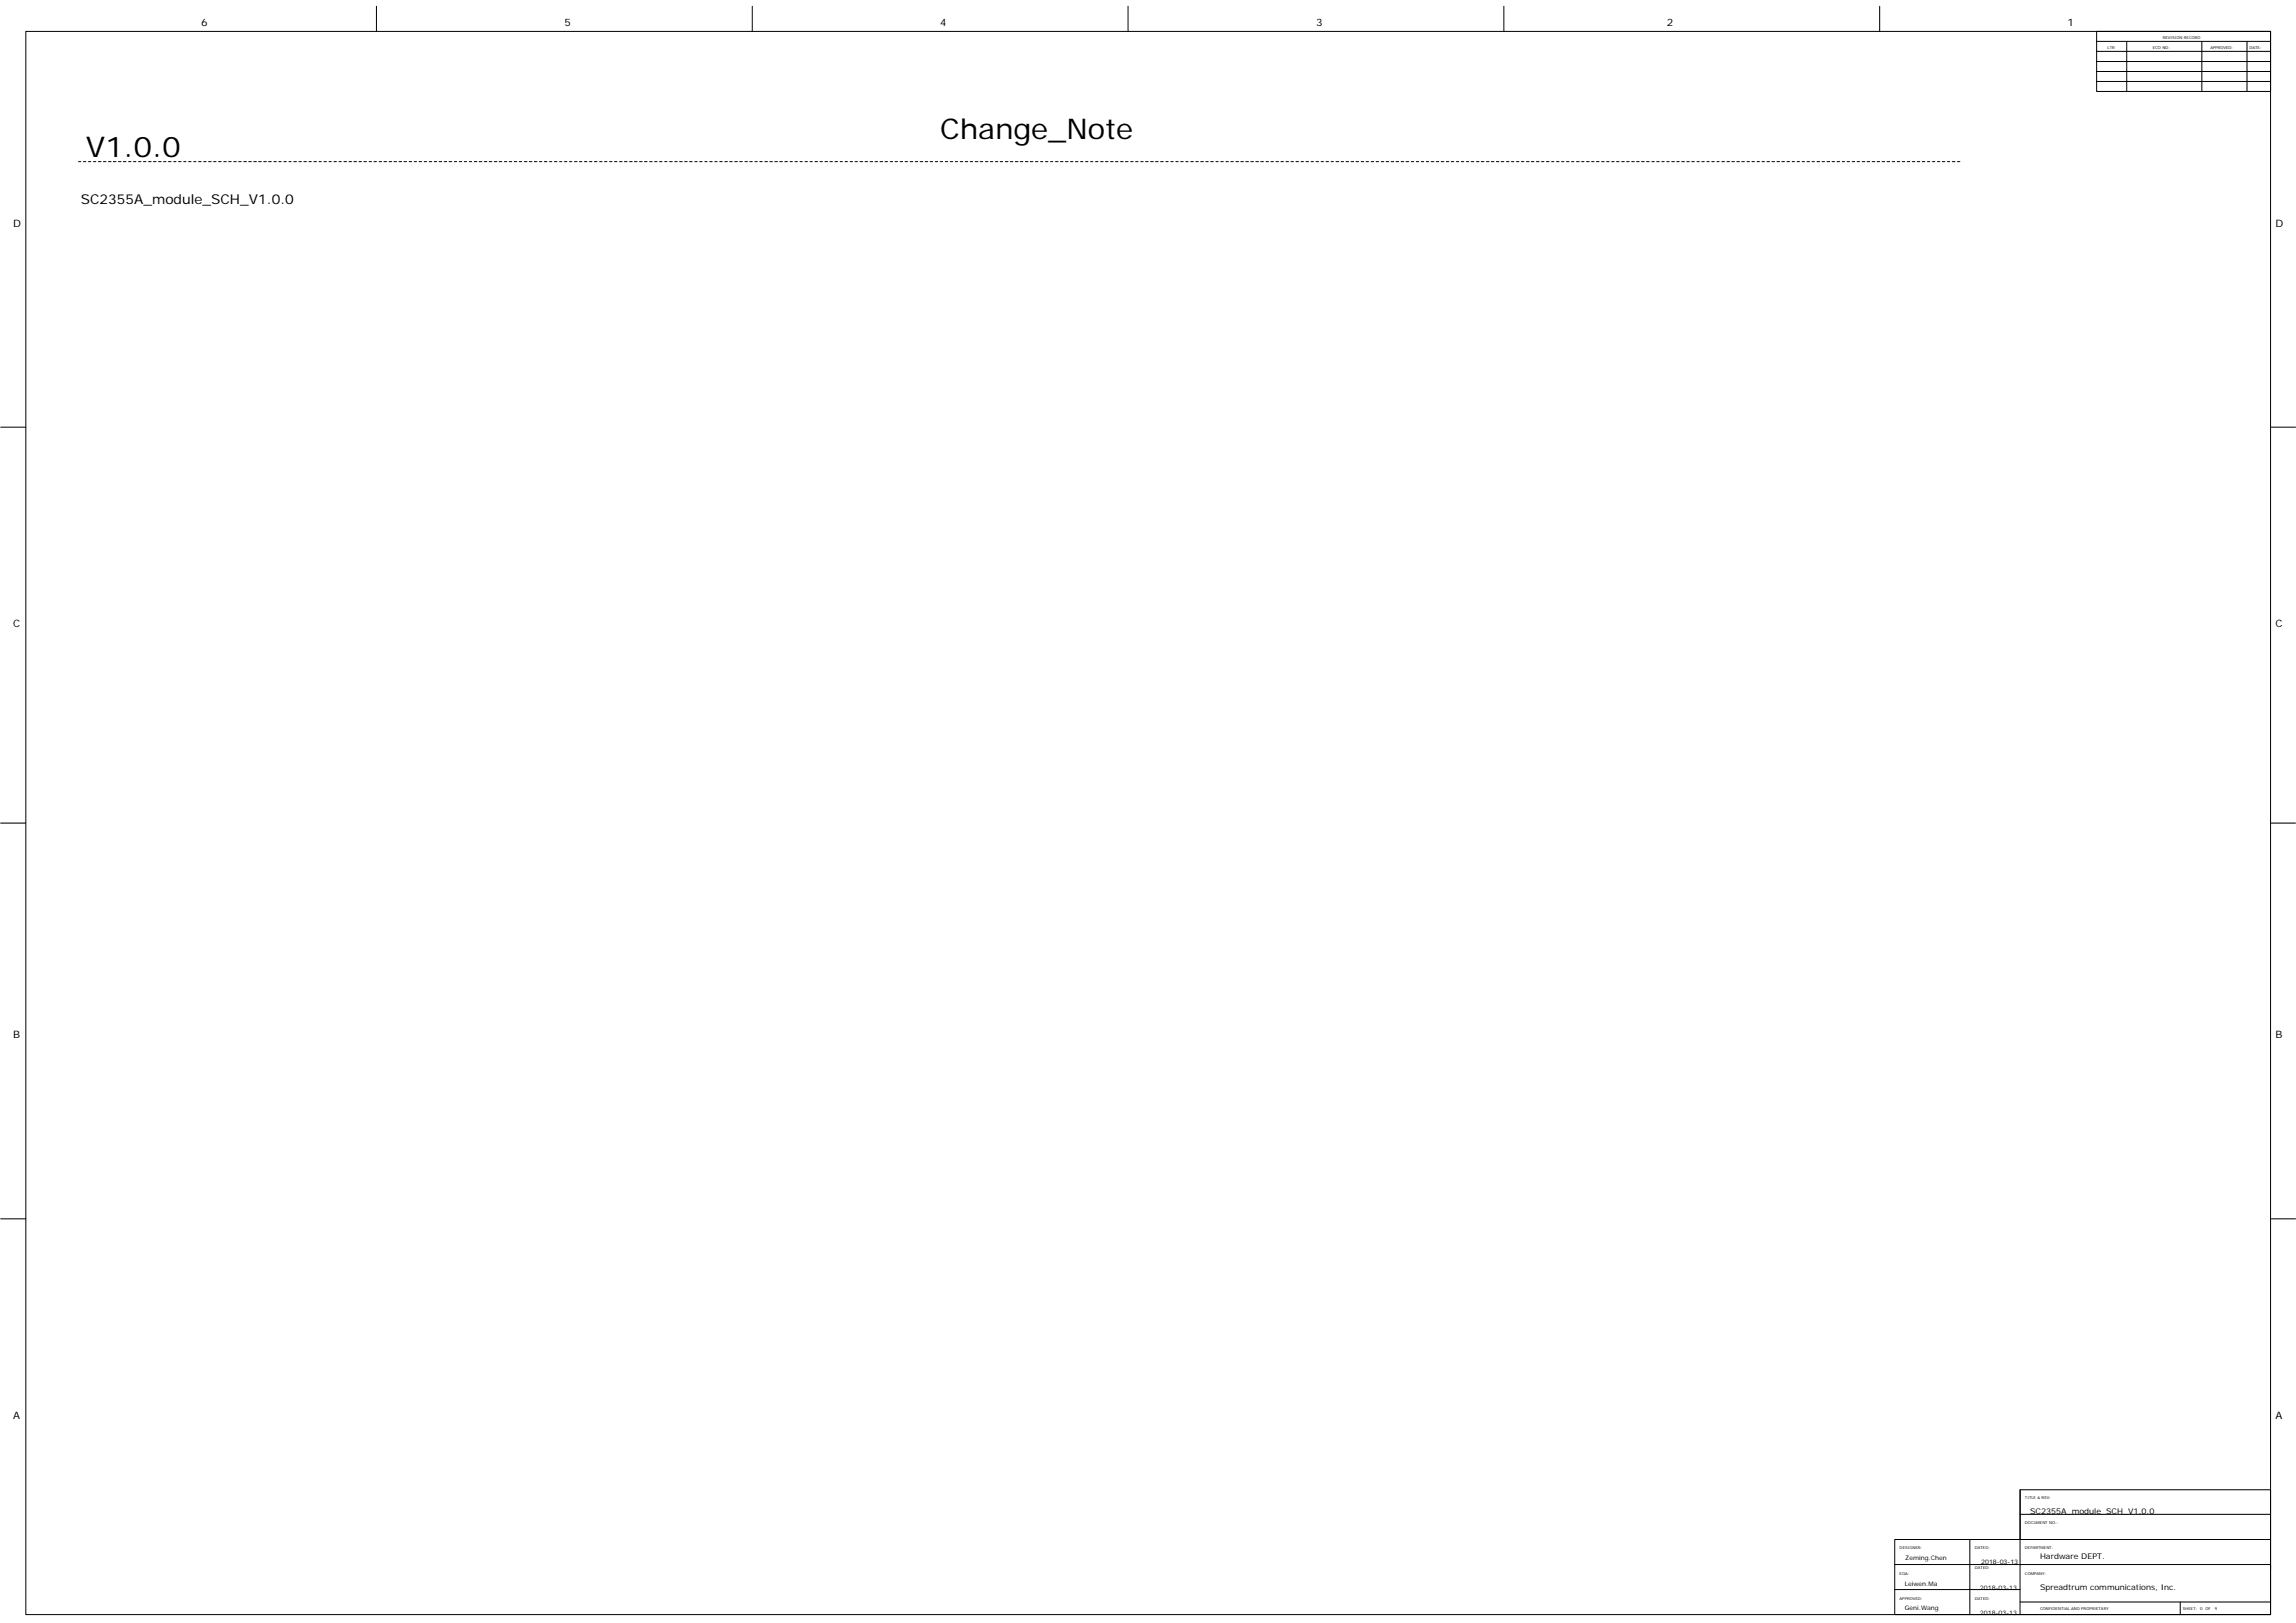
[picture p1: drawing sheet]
<svg xmlns="http://www.w3.org/2000/svg" width="297mm" height="210mm" viewBox="0 0 297 210" stroke-linecap="round" stroke-linejoin="round" font-family="sans-serif">
<defs><g id="words">
<g font-size="3.7">
<text x="121.6" y="18">Change_Note</text>
<text x="11.1" y="20.3">V1.0.0</text>
</g>
<text font-size="1.8" x="10.5" y="26.4">SC2355A_module_SCH_V1.0.0</text>
<g font-size="1.3">
<text x="26" y="3.4">6</text>
<text x="73" y="3.4">5</text>
<text x="121.6" y="3.4">4</text>
<text x="170.3" y="3.4">3</text>
<text x="215.6" y="3.4">2</text>
<text x="267.5" y="3.4">1</text>
<text x="1.7" y="29.3">D</text>
<text x="294.4" y="29.3">D</text>
<text x="1.7" y="81.2">C</text>
<text x="294.4" y="81.2">C</text>
<text x="1.7" y="134.3">B</text>
<text x="294.4" y="134.3">B</text>
<text x="1.7" y="183.6">A</text>
<text x="294.4" y="183.6">A</text>
</g>
<g font-size="1">
<text x="262.6" y="195.9">SC2355A_module_SCH_V1.0.0</text>
<text x="263.9" y="201.8">Hardware DEPT.</text>
<text x="263.9" y="205.7">Spreadtrum communications, Inc.</text>
</g>
<g font-size=".8">
<text x="246.5" y="201.9">Zeming.Chen</text>
<text x="256.3" y="202.3">2018-03-13</text>
<text x="246.4" y="205.1">Leiwen.Ma</text>
<text x="246.4" y="208.2">Geni.Wang</text>
<text x="256.2" y="205.7">2018-03-13</text>
<text x="256.2" y="208.9">2018-03-13</text>
</g>
<g font-size=".5">
<text x="279.8" y="5">REVISION RECORD</text>
<text x="272.7" y="6.3">LTR</text>
<text x="278.5" y="6.3">ECO NO:</text>
<text x="286" y="6.3">APPROVED:</text>
<text x="291" y="6.3">DATE:</text>
<text x="262" y="194">TITLE &amp; REV:</text>
<text x="262" y="197.2">DOCUMENT NO.:</text>
<text x="245.8" y="200.5">DESIGNER:</text>
<text x="245.8" y="203.7">EQA:</text>
<text x="255.5" y="200.5">DATED:</text>
<text x="255.5" y="203.1">DATED:</text>
<text x="262" y="200.5">DEPARTMENT:</text>
<text x="262" y="203.7">COMPANY:</text>
<text x="245.8" y="206.9">APPROVED:</text>
<text x="255.5" y="206.9">DATED:</text>
<text x="263.9" y="208.2">CONFIDENTIAL AND PROPRIETARY</text>
<text x="282.4" y="208.2">SHEET:</text>
<text x="284.7" y="208.2">0 OF</text>
<text x="286.6" y="208.2">9</text>
</g>
</g></defs>
<g fill="none" stroke="#000" stroke-width=".13">
<path d="M3.3 4.1h290.4v204.8h-290.4zM48.7 .8v3.3M97.3 .8v3.3M145.9 .8v3.3M194.6 .8v3.3M243.2 .8v3.3M271.2 4.1h22.5v7.7h-22.5zM271.2 8h22.5M271.2 5.4h22.5M271.2 6.6h22.5M271.2 9.2h22.5M271.2 10.5h22.5"/>
<path d="M275.1 5.4v6.4M284.9 5.4v6.4M290.7 5.4v6.4M10.2 20.9h.3M10.8 20.9h.3M11.4 20.9h.3M12.1 20.9h.3M12.7 20.9h.4M13.4 20.9h.3M14 20.9h.4M14.7 20.9h.3M15.3 20.9h.4"/>
<path d="M16 20.9h.3M16.6 20.9h.4M17.3 20.9h.3M17.9 20.9h.3M18.6 20.9h.3M19.2 20.9h.4M19.9 20.9h.3M20.5 20.9h.3M21.2 20.9h.3M21.8 20.9h.3M22.5 20.9h.3M23.1 20.9h.3"/>
<path d="M23.8 20.9h.3M24.4 20.9h.3M25.1 20.9h.3M25.7 20.9h.3M26.3 20.9h.4M27 20.9h.3M27.6 20.9h.4M28.3 20.9h.3M29 20.9h.3M29.6 20.9h.3M30.2 20.9h.4M30.9 20.9h.3"/>
<path d="M31.5 20.9h.4M32.2 20.9h.3M32.8 20.9h.4M33.5 20.9h.3M34.1 20.9h.4M34.8 20.9h.3M35.4 20.9h.3M36.1 20.9h.3M36.7 20.9h.3M37.4 20.9h.3M38 20.9h.4M38.7 20.9h.3"/>
<path d="M39.3 20.9h.3M40 20.9h.3M40.6 20.9h.3M41.3 20.9h.3M41.9 20.9h.3M42.6 20.9h.3M43.2 20.9h.3M43.9 20.9h.3M44.5 20.9h.3M45.1 20.9h.4M45.8 20.9h.3M46.4 20.9h.4"/>
<path d="M47.1 20.9h.3M47.7 20.9h.4M48.4 20.9h.3M49 20.9h.4M49.7 20.9h.3M50.3 20.9h.4M51 20.9h.3M51.6 20.9h.4M52.3 20.9h.3M52.9 20.9h.4M53.6 20.9h.3M54.2 20.9h.3"/>
<path d="M54.9 20.9h.3M55.5 20.9h.4M56.2 20.9h.3M56.8 20.9h.3M57.5 20.9h.3M58.1 20.9h.3M58.8 20.9h.3M59.4 20.9h.3M60.1 20.9h.3M60.7 20.9h.3M61.4 20.9h.3M62 20.9h.3"/>
<path d="M62.7 20.9h.3M63.3 20.9h.3M63.9 20.9h.4M64.6 20.9h.3M65.3 20.9h.3M65.9 20.9h.3M66.5 20.9h.4M67.2 20.9h.3M67.8 20.9h.4M68.5 20.9h.3M69.1 20.9h.4M69.8 20.9h.3"/>
<path d="M70.4 20.9h.4M71.1 20.9h.3M71.7 20.9h.3M72.4 20.9h.3M73 20.9h.3M73.7 20.9h.3M74.3 20.9h.4M75 20.9h.3M75.6 20.9h.3M76.3 20.9h.3M76.9 20.9h.3M77.6 20.9h.3"/>
<path d="M78.2 20.9h.3M78.9 20.9h.3M79.5 20.9h.3M80.2 20.9h.3M80.8 20.9h.3M81.4 20.9h.4M82.1 20.9h.3M82.7 20.9h.4M83.4 20.9h.3M84 20.9h.4M84.7 20.9h.3M85.3 20.9h.4"/>
<path d="M86 20.9h.3M86.6 20.9h.4M87.3 20.9h.3M87.9 20.9h.4M88.6 20.9h.3M89.2 20.9h.4M89.9 20.9h.3M90.5 20.9h.3M91.2 20.9h.3M91.8 20.9h.3M92.5 20.9h.3M93.1 20.9h.3"/>
<path d="M93.8 20.9h.3M94.4 20.9h.3M95.1 20.9h.3M95.7 20.9h.3M96.4 20.9h.3M97 20.9h.3M97.7 20.9h.3M98.3 20.9h.3M99 20.9h.3M99.6 20.9h.3M100.2 20.9h.4M100.9 20.9h.3"/>
<path d="M101.5 20.9h.4M102.2 20.9h.3M102.8 20.9h.4M103.5 20.9h.3M104.1 20.9h.4M104.8 20.9h.3M105.4 20.9h.4M106.1 20.9h.3M106.7 20.9h.4M107.4 20.9h.3M108 20.9h.3M108.7 20.9h.3"/>
<path d="M109.3 20.9h.3M110 20.9h.3M110.6 20.9h.3M111.3 20.9h.3M111.9 20.9h.3M112.6 20.9h.3M113.2 20.9h.3M113.9 20.9h.3M114.5 20.9h.3M115.2 20.9h.3M115.8 20.9h.3M116.5 20.9h.3"/>
<path d="M117.1 20.9h.3M117.7 20.9h.4M118.4 20.9h.3M119 20.9h.4M119.7 20.9h.3M120.3 20.9h.4M121 20.9h.3M121.6 20.9h.4M122.3 20.9h.3M122.9 20.9h.4M123.6 20.9h.3M124.2 20.9h.4"/>
<path d="M124.9 20.9h.3M125.5 20.9h.4M126.2 20.9h.3M126.8 20.9h.3M127.5 20.9h.3M128.1 20.9h.3M128.8 20.9h.3M129.4 20.9h.3M130.1 20.9h.3M130.7 20.9h.3M131.4 20.9h.3M132 20.9h.3"/>
<path d="M132.6 20.9h.4M133.3 20.9h.3M134 20.9h.3M134.6 20.9h.3M135.3 20.9h.3M135.9 20.9h.3M136.5 20.9h.4M137.2 20.9h.3M137.8 20.9h.4M138.5 20.9h.3M139.1 20.9h.4M139.8 20.9h.3"/>
<path d="M140.4 20.9h.4M141.1 20.9h.3M141.7 20.9h.3M142.4 20.9h.3M143 20.9h.4M143.7 20.9h.3M144.3 20.9h.3M145 20.9h.3M145.6 20.9h.3M146.3 20.9h.3M146.9 20.9h.3M147.6 20.9h.3"/>
<path d="M148.2 20.9h.3M148.9 20.9h.3M149.5 20.9h.3M150.2 20.9h.3M150.8 20.9h.3M151.5 20.9h.3M152.1 20.9h.3M152.8 20.9h.3M153.4 20.9h.3M154 20.9h.4M154.7 20.9h.3M155.3 20.9h.4"/>
<path d="M156 20.9h.3M156.6 20.9h.4M157.3 20.9h.3M157.9 20.9h.4M158.6 20.9h.3M159.2 20.9h.4M159.9 20.9h.3M160.5 20.9h.4M161.2 20.9h.3M161.8 20.9h.4M162.5 20.9h.3M163.1 20.9h.3"/>
<path d="M163.8 20.9h.3M164.4 20.9h.3M165.1 20.9h.3M165.7 20.9h.3M166.4 20.9h.3M167 20.9h.3M167.7 20.9h.3M168.3 20.9h.3M168.9 20.9h.4M169.6 20.9h.3M170.3 20.9h.3M170.9 20.9h.3"/>
<path d="M171.6 20.9h.3M172.2 20.9h.3M172.8 20.9h.4M173.5 20.9h.3M174.1 20.9h.4M174.8 20.9h.3M175.4 20.9h.4M176.1 20.9h.3M176.7 20.9h.4M177.4 20.9h.3M178 20.9h.3M178.7 20.9h.3"/>
<path d="M179.3 20.9h.4M180 20.9h.3M180.6 20.9h.4M181.3 20.9h.3M181.9 20.9h.3M182.6 20.9h.3M183.2 20.9h.3M183.9 20.9h.3M184.5 20.9h.3M185.2 20.9h.3M185.8 20.9h.3M186.5 20.9h.3"/>
<path d="M187.1 20.9h.3M187.7 20.9h.4M188.4 20.9h.3M189.1 20.9h.3M189.7 20.9h.3M190.3 20.9h.4M191 20.9h.3M191.6 20.9h.4M192.3 20.9h.3M192.9 20.9h.4M193.6 20.9h.3M194.2 20.9h.4"/>
<path d="M194.9 20.9h.3M195.5 20.9h.4M196.2 20.9h.3M196.8 20.9h.3M197.5 20.9h.3M198.1 20.9h.4M198.8 20.9h.3M199.4 20.9h.3M200.1 20.9h.3M200.7 20.9h.3M201.4 20.9h.3M202 20.9h.3"/>
<path d="M202.7 20.9h.3M203.3 20.9h.3M204 20.9h.3M204.6 20.9h.3M205.2 20.9h.4M205.9 20.9h.3M206.5 20.9h.4M207.2 20.9h.3M207.9 20.9h.3M208.5 20.9h.3M209.1 20.9h.4M209.8 20.9h.3"/>
<path d="M210.4 20.9h.4M211.1 20.9h.3M211.7 20.9h.4M212.4 20.9h.3M213 20.9h.4M213.7 20.9h.3M214.3 20.9h.3M215 20.9h.3M215.6 20.9h.3M216.3 20.9h.3M216.9 20.9h.4M217.6 20.9h.3"/>
<path d="M218.2 20.9h.3M218.9 20.9h.3M219.5 20.9h.3M220.2 20.9h.3M220.8 20.9h.3M221.5 20.9h.3M222.1 20.9h.3M222.8 20.9h.3M223.4 20.9h.3M224 20.9h.4M224.7 20.9h.3M225.3 20.9h.4"/>
<path d="M226 20.9h.3M226.6 20.9h.4M227.3 20.9h.3M227.9 20.9h.4M228.6 20.9h.3M229.2 20.9h.4M229.9 20.9h.3M230.5 20.9h.4M231.2 20.9h.3M231.9 20.9h.3M232.5 20.9h.3M233.1 20.9h.3"/>
<path d="M233.8 20.9h.3M234.4 20.9h.3M235.1 20.9h.3M235.7 20.9h.3M236.4 20.9h.3M237 20.9h.3M237.7 20.9h.3M238.3 20.9h.3M239 20.9h.3M239.6 20.9h.3M240.3 20.9h.3M240.9 20.9h.4"/>
<path d="M241.6 20.9h.3M242.2 20.9h.3M242.8 20.9h.4M243.5 20.9h.3M244.1 20.9h.4M244.8 20.9h.3M245.4 20.9h.4M246.1 20.9h.3M246.7 20.9h.4M247.4 20.9h.3M248 20.9h.4M248.7 20.9h.3"/>
<path d="M249.4 20.9h.3M250 20.9h.3M250.7 20.9h.2M251.3 20.9h.3M251.9 20.9h.3M252.6 20.9h.3M253.2 20.9h.4M.1 55.3h3.2M293.7 55.3h3.3M.1 106.5h3.2M293.7 106.5h3.3M.1 157.7h3.2"/>
<path d="M293.7 157.7h3.3M245.1 199.2h16.2v-6.5h32.4v16.2h-48.6zM254.8 199.2v9.7M261.3 199.2h32.4M261.3 195.9h32.4M261.3 192.7v16.2M245.1 205.7h16.2M245.1 202.4h16.2M261.3 207.3h32.4M261.3 202.4h32.4v.7M282.1 207.3v1.6"/>
</g>
<use href="#words"/>
</svg>
